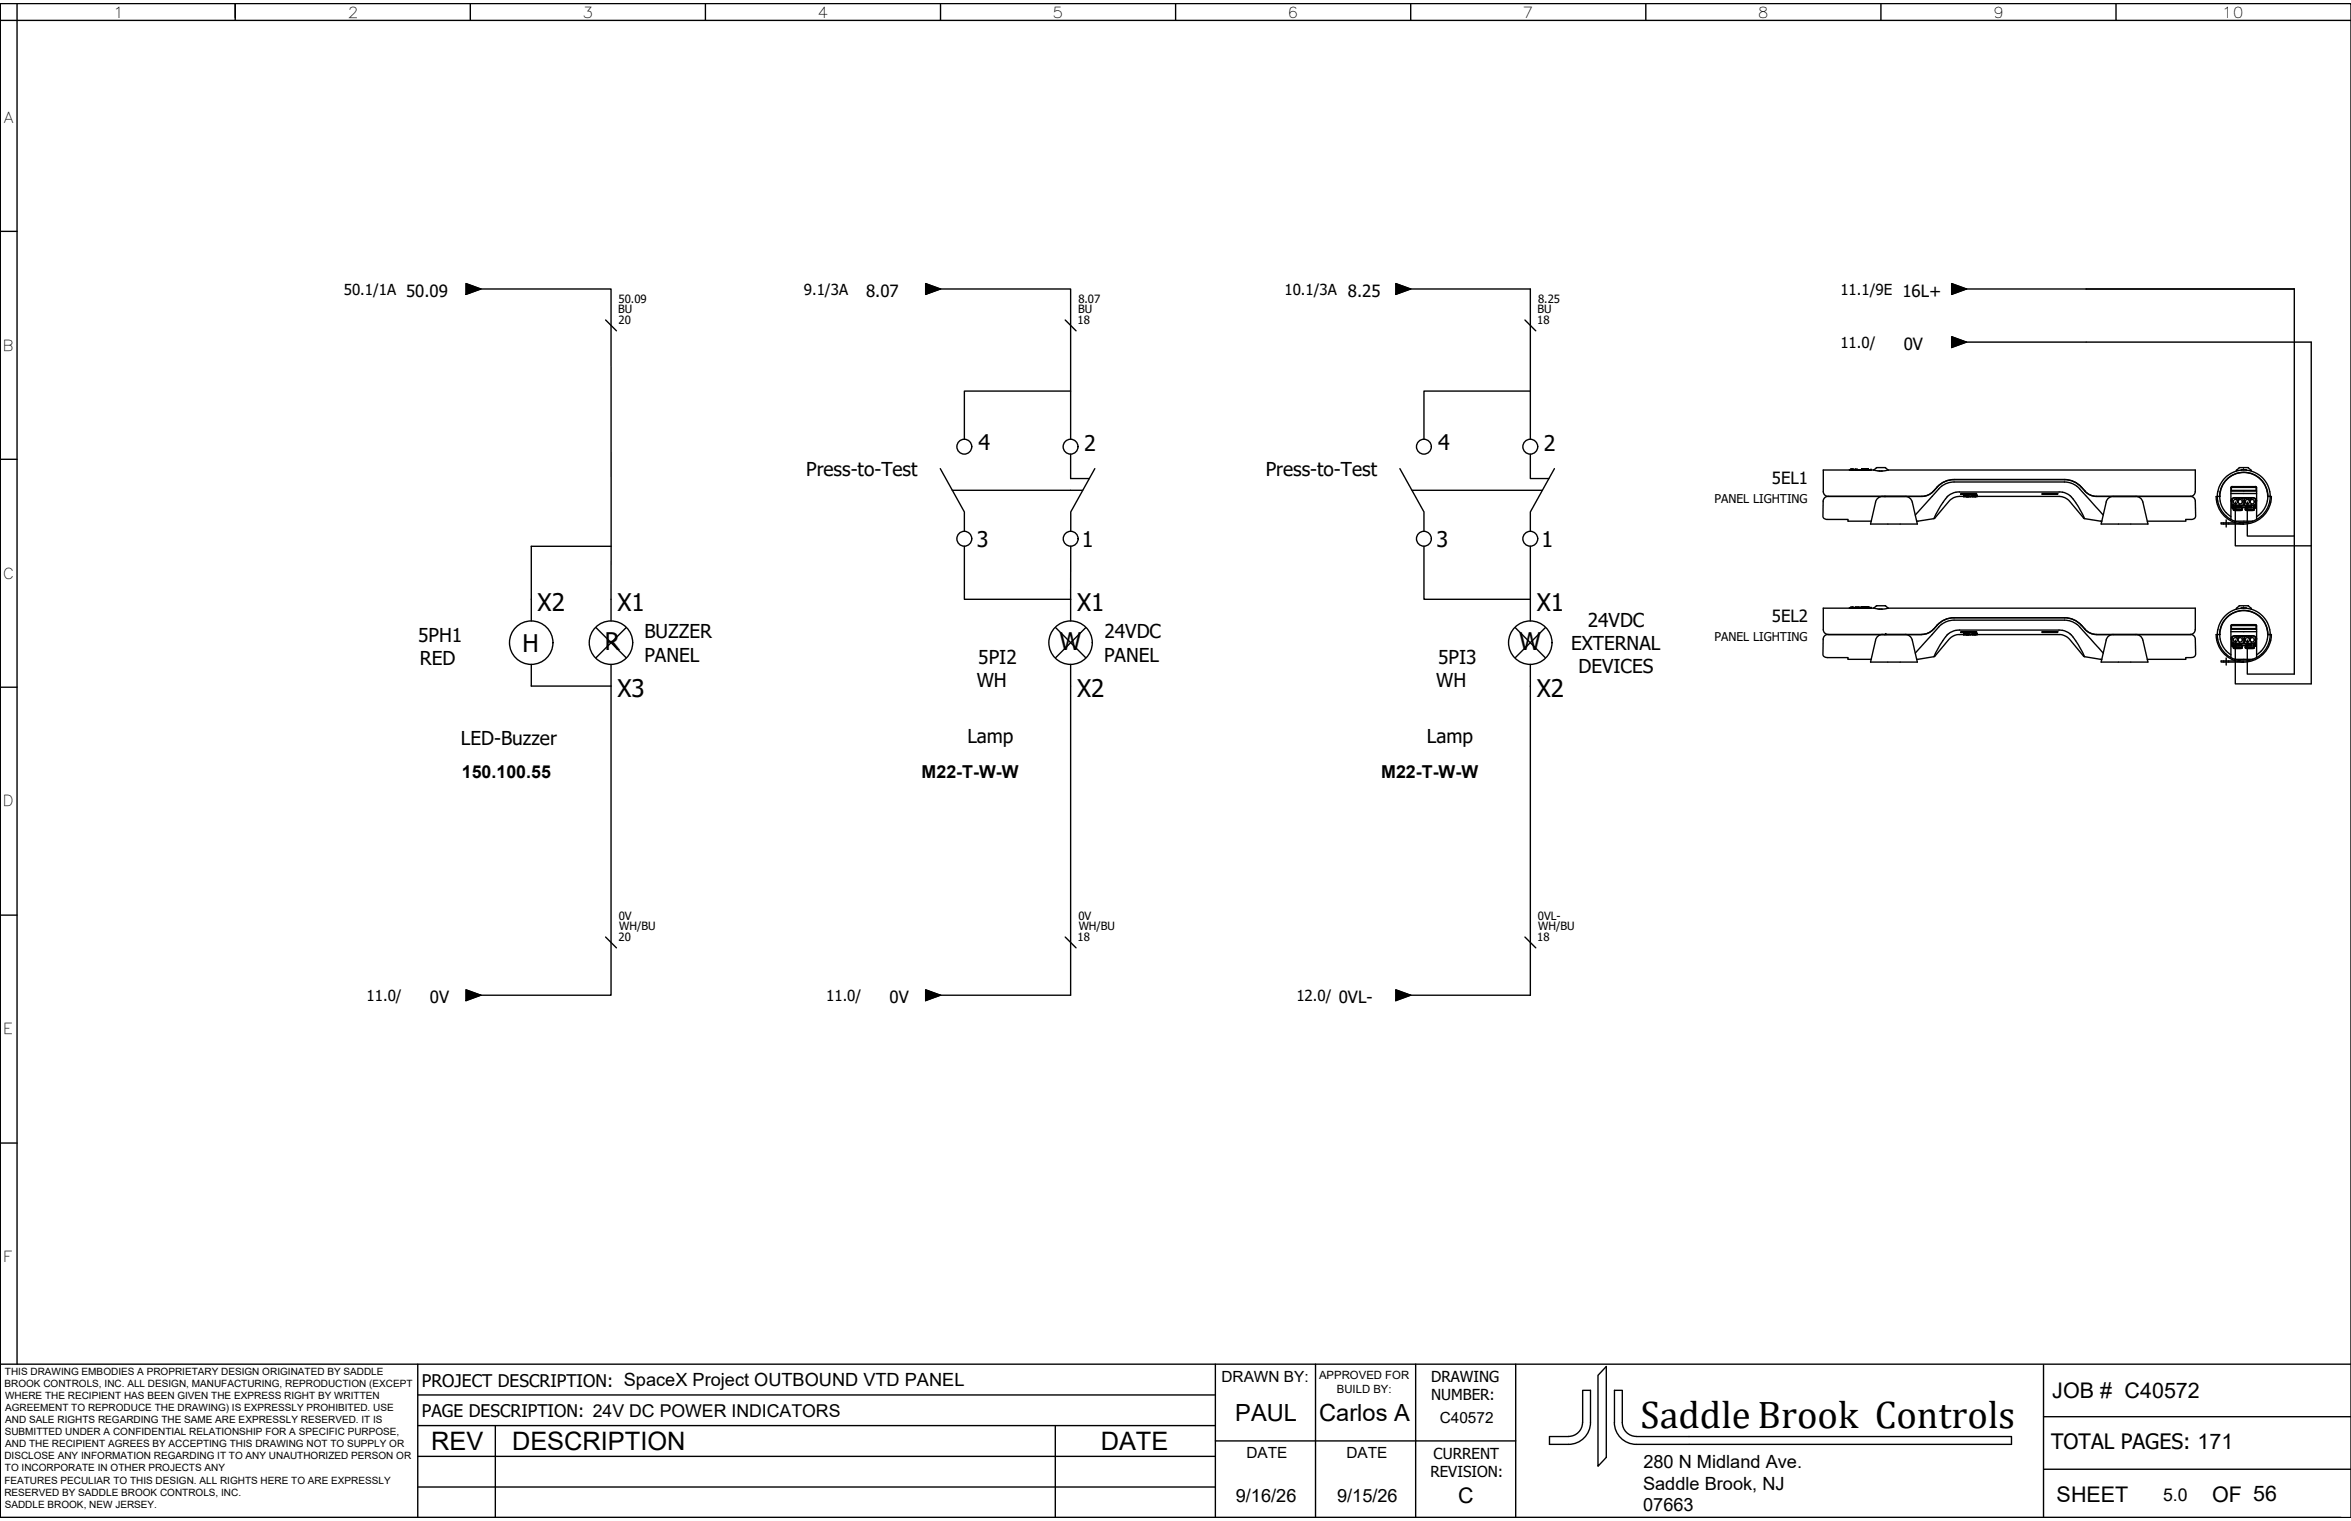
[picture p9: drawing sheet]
<svg xmlns="http://www.w3.org/2000/svg" width="432mm" height="279mm" viewBox="0 0 432 279" stroke-linecap="round" stroke-linejoin="round" font-family="sans-serif">
<defs><g id="words">
<text font-size="7.1" x="301.3" y="262.4">Saddle Brook Controls</text>
<g font-size="4.7">
<text x="79.2" y="266.3">REV</text>
<text x="94" y="266.4">DESCRIPTION</text>
<text x="202.2" y="266.3">DATE</text>
</g>
<g font-size="4.5">
<text x="98.7" y="112.2">X2</text>
<text x="113.4" y="112.2">X1</text>
<text x="197.8" y="112.2">X1</text>
<text x="282.2" y="112.2">X1</text>
<text x="96" y="119.7">H</text>
<text x="111.1" y="119.4">R</text>
<text x="194.6" y="119.4">W</text>
<text x="279" y="119.4">W</text>
<text x="113.4" y="128">X3</text>
<text x="197.8" y="128">X2</text>
<text x="282.2" y="128">X2</text>
</g>
<g font-size="4.3">
<text x="226.9" y="261.1">PAUL</text>
<text x="242.3" y="261.1">Carlos A</text>
</g>
<g font-size="4">
<text x="179.7" y="82.7">4</text>
<text x="199.1" y="82.8">2</text>
<text x="264.2" y="82.7">4</text>
<text x="283.6" y="82.8">2</text>
<text x="179.4" y="100.5">3</text>
<text x="198.7" y="100.5">1</text>
<text x="263.8" y="100.5">3</text>
<text x="283.1" y="100.5">1</text>
<text x="376.9" y="256.8">JOB # C40572</text>
<text x="377.7" y="275.9">SHEET</text>
<text x="406.3" y="275.9">OF 56</text>
</g>
<g font-size="3.9">
<text x="376.7" y="266.3">TOTAL PAGES: 171</text>
<text x="267.8" y="276.1">C</text>
</g>
<g font-size="3.5">
<text x="148.1" y="87.5">Press-to-Test</text>
<text x="232.5" y="87.5">Press-to-Test</text>
<text x="76.8" y="117.9">5PH1</text>
<text x="118.3" y="117.3">BUZZER</text>
<text x="202.8" y="117.3">24VDC</text>
<text x="288.5" y="119.4">EXTERNAL</text>
<text x="291.6" y="115.1">24VDC</text>
<text x="77.1" y="122.1">RED</text>
<text x="118.3" y="121.5">PANEL</text>
<text x="179.7" y="122">5PI2</text>
<text x="202.8" y="121.5">PANEL</text>
<text x="264.1" y="122">5PI3</text>
<text x="289.9" y="123.7">DEVICES</text>
<text x="179.4" y="126.2">WH</text>
<text x="263.8" y="126.2">WH</text>
<text x="84.6" y="136.9">LED-Buzzer</text>
<text x="177.7" y="136.5">Lamp</text>
<text x="262.1" y="136.5">Lamp</text>
</g>
<g font-size="3.3">
<text x="84.8" y="142.9">150.100.55</text>
<text x="169.3" y="142.9">M22-T-W-W</text>
<text x="253.7" y="142.9">M22-T-W-W</text>
<text x="301.8" y="269.6">280 N Midland Ave.</text>
<text x="227" y="275.9">9/16/26</text>
<text x="245.6" y="275.9">9/15/26</text>
<text x="301.8" y="273.6">Saddle Brook, NJ</text>
<text x="301.8" y="277.6">07663</text>
</g>
<g font-size="3.2">
<text x="77.5" y="254.8">PROJECT DESCRIPTION: SpaceX Project OUTBOUND VTD PANEL</text>
<text x="77.5" y="260.2">PAGE DESCRIPTION: 24V DC POWER INDICATORS</text>
<text x="397.3" y="275.7">5.0</text>
</g>
<g font-size="3.1">
<text x="159.1" y="54.5">8.07</text>
<text x="349.7" y="64.2">0V</text>
<text x="325.4" y="88.9">5EL1</text>
<text x="325.4" y="114.3">5EL2</text>
<text x="79" y="184.2">0V</text>
<text x="163.4" y="184.2">0V</text>
</g>
<g font-size="2.8">
<text x="20.8" y="3.2">1</text>
<text x="63.9" y="3.2">2</text>
<text x="107" y="3.2">3</text>
<text x="150.2" y="3.2">4</text>
<text x="193.3" y="3.2">5</text>
<text x="236.5" y="3.2">6</text>
<text x="279.7" y="3.2">7</text>
<text x="322.9" y="3.2">8</text>
<text x="366" y="3.2">9</text>
<text x="408.1" y="3.2">10</text>
<text x=".7" y="22.5">A</text>
<text x="63.1" y="54.1">50.1/1A 50.09</text>
<text x="147.6" y="54.1">9.1/3A</text>
<text x="235.9" y="54.1">10.1/3A 8.25</text>
<text x="338" y="54.1">11.1/9E 16L+</text>
<text x=".5" y="64.4">B</text>
<text x="338" y="63.9">11.0/</text>
<text x=".5" y="106.3">C</text>
<text x=".5" y="148.1">D</text>
<text x="67.3" y="183.9">11.0/</text>
<text x="151.7" y="183.9">11.0/</text>
<text x="238.1" y="183.9">12.0/ 0VL-</text>
<text x=".6" y="190">E</text>
<text x=".6" y="231.9">F</text>
<text x="224.3" y="253.8">DRAWN BY:</text>
<text x="262.8" y="253.9">DRAWING</text>
<text x="262.8" y="257.2">NUMBER:</text>
<text x="264.4" y="261.4">C40572</text>
<text x="228.9" y="267.9">DATE</text>
<text x="247.3" y="267.9">DATE</text>
<text x="263.3" y="267.9">CURRENT</text>
<text x="262.7" y="271.4">REVISION:</text>
</g>
<g font-size="2.2">
<text x="314.9" y="92.5">PANEL LIGHTING</text>
<text x="314.9" y="117.8">PANEL LIGHTING</text>
</g>
<g font-size="2.1">
<text x="113.6" y="57.6">BU</text>
<text x="113.6" y="55.6">50.09</text>
<text x="113.6" y="59.5">20</text>
<text x="197.9" y="59.5">18</text>
<text x="198" y="57.6">BU</text>
<text x="198.1" y="55.6">8.07</text>
<text x="282.3" y="59.5">18</text>
<text x="282.4" y="57.6">BU</text>
<text x="282.5" y="55.6">8.25</text>
<text x="113.6" y="172.9">20</text>
<text x="113.6" y="169">0V</text>
<text x="113.7" y="170.8">WH/BU</text>
<text x="197.9" y="172.9">18</text>
<text x="198.1" y="169">0V</text>
<text x="198.1" y="170.8">WH/BU</text>
<text x="282.3" y="172.9">18</text>
<text x="282.5" y="169">0VL-</text>
<text x="282.5" y="170.8">WH/BU</text>
<text x="242.3" y="253.3">APPROVED FOR</text>
<text x="245.5" y="255.8">BUILD BY:</text>
</g>
<g font-size="1.8">
<text x=".8" y="254.8">BROOK CONTROLS, INC. ALL DESIGN, MANUFACTURING, REPRODUCTION (EXCEPT</text>
<text x=".9" y="252.6">THIS DRAWING EMBODIES A PROPRIETARY DESIGN ORIGINATED BY SADDLE</text>
<text x=".9" y="257">WHERE THE RECIPIENT HAS BEEN GIVEN THE EXPRESS RIGHT BY WRITTEN</text>
<text x=".9" y="263.7">SUBMITTED UNDER A CONFIDENTIAL RELATIONSHIP FOR A SPECIFIC PURPOSE,</text>
<text x="1" y="259.2">AGREEMENT TO REPRODUCE THE DRAWING) IS EXPRESSLY PROHIBITED. USE</text>
<text x="1" y="261.4">AND SALE RIGHTS REGARDING THE SAME ARE EXPRESSLY RESERVED. IT IS</text>
<text x=".8" y="268.1">DISCLOSE ANY INFORMATION REGARDING IT TO ANY UNAUTHORIZED PERSON OR</text>
<text x="1" y="265.9">AND THE RECIPIENT AGREES BY ACCEPTING THIS DRAWING NOT TO SUPPLY OR</text>
<text x=".8" y="272.5">FEATURES PECULIAR TO THIS DESIGN. ALL RIGHTS HERE TO ARE EXPRESSLY</text>
<text x=".8" y="274.7">RESERVED BY SADDLE BROOK CONTROLS, INC.</text>
<text x=".9" y="270.3">TO INCORPORATE IN OTHER PROJECTS ANY</text>
<text x=".9" y="276.9">SADDLE BROOK, NEW JERSEY.</text>
</g>
</g></defs>
<!-- layer: 0 -->
<path d="M0 278.8h429.9" fill="none" stroke="#767676" stroke-width=".36"/>
<g fill="none" stroke="#000" stroke-width=".25">
<path d="M0 .7h431.8v278.1h-431.8zM0 3.7h431.8M0 .7v278.1M3.1 .7v249.9M43.2 .7v3M86.4 .7v3M129.6 .7v3M172.7 .7v3M215.9 .7v3M259.1 .7v3M302.3 .7v3M345.5 .7v3"/>
<path d="M388.6 .7v3M0 42.5h3.1M85.6 52.1l2.7 1-2.7 1zM111.2 58.8l2 2M170 52.1l2.7 1-2.7 1zM195.6 58.8l2 2M256.4 52.1l2.7 1-2.7 1zM280.1 58.8l2 2M281.1 53.1v27.6M358.5 52.1l2.7 1-2.7 1zM421.4 53.1v70.7M196.6 71.8h-19.5v8.9"/>
<path d="M281.1 71.8h-19.6v8.9M358.5 61.8l2.7 1-2.7 1zM424.5 62.8v62.8M0 84.4h3.1M172.7 86.1l4.4 7.9v3.6M174.9 90.1h24M196.6 83.4v4.5h3.5M201.1 86.1l-4.4 7.9v3.6M257.1 86.1l4.4 7.9v3.6M259.3 90.1h24M281.1 83.4v4.5h3.4M285.5 86.1l-4.4 7.9v3.6"/>
<path d="M97.6 110.1v4M97.6 100.4h14.6M109.5 115.3l5.5 5.5M112.2 110.1v4M115 115.3l-5.5 5.5M177.1 100.4v9.7h19.5v4M193.9 115.3l5.5 5.5M199.4 115.3l-5.5 5.5M261.5 100.4v9.7h19.6v4M278.3 115.3l5.5 5.5M283.8 115.3l-5.5 5.5M0 126.2h3.1"/>
<path d="M97.6 122v4h14.6v-4M196.6 122v4M281.1 122v4M0 168.1h3.1M111.2 172.1l2 2M195.6 172.1l2 2M280.1 172.1l2 2M85.6 181.8l2.7 1-2.7 1zM170 181.8l2.7 1-2.7 1zM256.4 181.8l2.7 1-2.7 1zM0 210h3.1M0 250.6h431.8"/>
<path d="M76.7 250.6v28.2M76.7 256.2h146.5M223.2 250.6v28.2M241.6 250.6v28.2M260 250.6v28.2M278.4 250.6v28.2M295 251v16.7l-1.5 1.6v-16.7zM375.3 250.8v28M76.7 273.2h146.5M76.7 267.5h146.5M76.7 261.9h146.5M91 261.9v16.9"/>
<path d="M193.8 261.9v16.9M223.2 264.7h55.2M290.7 261.3a2.57 2.57 0 0 1-2.6 2.6h-3.5M290.7 261.3v-5.9h1.4v5.9a4 4 0 0 1-4 4h-3.5v-1.4M296.5 261.3a4 4 0 0 0 4 4h68.9v-1.4h-68.9a2.61 2.61 0 0 1-2.5-2.6v-5.9h-1.5v5.9M375.3 269.9h56.5M375.3 260.2h56.5"/>
<circle cx="177.1" cy="82.1" r="1.37"/>
<circle cx="177.1" cy="99" r="1.37"/>
<circle cx="196.6" cy="82.1" r="1.37"/>
<circle cx="196.6" cy="99" r="1.37"/>
<circle cx="261.5" cy="99" r="1.37"/>
<circle cx="261.5" cy="82.1" r="1.37"/>
<circle cx="281.1" cy="99" r="1.37"/>
<circle cx="281.1" cy="82.1" r="1.37"/>
<circle cx="97.6" cy="118.1" r="4"/>
<circle cx="112.2" cy="118.1" r="4"/>
<circle cx="196.6" cy="118.1" r="4"/>
<circle cx="281.1" cy="118.1" r="4"/>
</g>
<!-- layer: DV1_Default -->
<g fill="none" stroke="#000" stroke-width=".25">
<path d="M335.7 91.2a.88 .88 0 0 0-.8 .9l-.1 2.7a.69 .69 0 0 0 .9 .6h3.7v.3h4.3M339.7 86.3h.9M339.8 86.3h.7M339.9 86.3h.1M340.1 86.3h.1M340.1 86.3h-5.2v4a.88 .88 0 0 0 .9 .9M340.2 86.3h.1M340.2 86.3h.2M340.3 86.3h.1M340.4 86.3h.1M340.5 86.3h.1M340.6 86.3h.2"/>
<path d="M340.8 86.3h.1M340.8 86.3h.3M340.8 86.3h.2M341.1 86.3h.1M341.1 86.3h-.1M341.1 86.3l.2 .1zM341.6 86.3l-.2 .1 1.7-.1M341.6 86.3h-.5M341.7 86.3h-.2M341.7 86.3h.1M341.7 86.3h.2M342 86.3h.1"/>
<path d="M342.1 86.4h.1M342.1 86.3h.1M342.1 86.3l-.1 .1M342.2 86.4h.1M342.2 86.3h.1M342.3 86.3h.1M342.3 86.4h.1M342.3 86.3h-.6M342.5 86.3h.1M342.5 86.3l-.2 .1M342.5 86.3h.9M342.5 86.3l-.5 .1"/>
<path d="M342.6 86.3h.1M342.6 86.4h.5M342.6 86.4h.1M342.6 86.3v.1M342.7 86.4h.1M342.7 86.3h.1M342.8 86.4h.1M342.8 86.3h.1M342.9 86.4h.1M342.9 86.3h.1M343 86.4h.1M343 86.3h.1"/>
<path d="M343.1 86.3v.1M343.1 86.3h.1M343.1 86.4h.1M343.4 86.3l-.2 .1 .4-.1M343.5 86.3h.1M343.6 86.3h.1M343.6 86.3l1.9 .2M345.5 86.5l1.3-.2h56.4v4a.88 .88 0 0 1-.9 .9M345.8 91.2a1.3 1.3 0 0 0-1.3 1l-.9 4.1h8.5l-.9-4.1a1.35 1.35 0 0 0-1.3-1M346.1 91.2h.1M346.2 85.9h.1M346.2 85.9h-1.5l-.6 .5"/>
<path d="M346.3 85.9l.5 .5M346.4 91.2h.1M351.8 94.6l3.8-4.3a4.3 4.3 0 0 1 4.3-1.8h18.3a4.3 4.3 0 0 1 4.2 1.8l3.9 4.3M355.1 90.2a2.87 2.87 0 0 1-2.1 1h-17.3M355.8 89.5a4.2 4.2 0 0 1 3.1-1.4h20.3a4.2 4.2 0 0 1 3.1 1.4M355.8 89.5l-.7 .7M356.8 92.3l-1.6 2.9M357.6 91.3a3 3 0 0 1 2.3-.9h18.3a3.1 3.1 0 0 1 2.3 .9M357.6 91.3l-.8 1M360.2 90.7h2.8v.1h-2.8zM360.7 91.2a3.1 3.1 0 0 0-2.6 .7l-2.8 3.3-3.3 .5M361.2 91.2h.1"/>
<path d="M361.4 91.2h.1M361.5 91.2h-.3M361.6 91l-.7 .1 .7 .1-.6-.1M361.6 91.2h-.1M361.6 91.2h.1M361.9 91.2h-.3M361.9 91.2h.5M361.9 91.2h.1M362.1 91.1l.2-.1 .8-.1-1 .2 .7 .1M362.2 91.2h-1.5l.9-.3-.9 .2v.1h.4M362.3 91.2h.4M362.4 91.2h.1"/>
<path d="M362.4 91.2h15.8a2.55 2.55 0 0 1 1.9 .9l2.6 3.1M362.4 91.2h.5M362.7 91.1h.2h-.5M362.8 91.2h.1M362.8 91.2h-.1M362.9 91.1l.2 .1h-.3M362.9 91.1v.1M363.1 91l-.7 .1M375.1 90.7h2.8v.1h-2.9zM380.5 91.3l.7 1M381.2 92.3l1.7 2.9M382.3 89.5l.7 .7"/>
<path d="M382.7 95.2l3.3 .5M382.9 90.2a2.87 2.87 0 0 0 2.2 1M385.1 91.2h17.2M388.1 91.2a1.3 1.3 0 0 0-1.3 1l-.9 4.1h8.6l-.9-4.1a1.35 1.35 0 0 0-1.3-1M402.3 91.2a.88 .88 0 0 1 .9 .9l.1 2.7a.7 .7 0 0 1-.9 .6h-.9v.3h-7.1M334.9 117.4l-.1 2.8a.72 .72 0 0 0 .9 .6h3.7v.3h4.3M335.7 116.6h17.3M339.7 111.7h.9M339.8 111.7h.6M339.9 111.7h.1M340.1 111.7h.1M340.1 111.7h-5.2v4a.88 .88 0 0 0 .9 .8 .88 .88 0 0 0-.9 .9"/>
<path d="M340.2 111.7h.1M340.2 111.7h.2M340.3 111.7h.1M340.4 111.7h.2M340.4 111.7h.1M340.6 111.7h.2M340.8 111.7h.1M340.8 111.7h.3M341 111.7h.1M341 111.7h-.2M341.1 111.7h.1M341.1 111.7h-.1"/>
<path d="M341.1 111.7h.2h-.2M341.1 111.7h.2M341.3 111.7h.1M341.4 111.7h.1M341.4 111.7h1.7M341.6 111.7h.1M341.6 111.7h-.2M341.6 111.7h-.3M341.7 111.7h-.2M341.7 111.7h.1M341.7 111.7h.2h-.2M341.9 111.7h.1"/>
<path d="M341.9 111.7h.4M342 111.7h.1M342.1 111.7h.1M342.2 111.7h.1M342.3 111.7h.1M342.3 111.7h.2zM342.5 111.7h.1M342.5 111.7h.7M342.6 111.7h.1M342.7 111.7h.1M342.8 111.7h.1M342.9 111.7h.1"/>
<path d="M343 111.7h.1M343.1 111.7h.1M343.2 111.7h.2zM343.2 111.7h.1M343.2 111.7h.4M343.4 111.7h.1M343.4 111.7h-.1M343.5 111.7h.1M343.6 111.7h.1M343.6 111.7h.5M344.1 111.7l.8 .2M344.5 117.6l-.9 4h8.5l-.9-4"/>
<path d="M344.9 111.9h.2M345.1 111.9h.4M345.5 111.9l1.3-.2h56.4v4a.88 .88 0 0 1-.9 .8 .88 .88 0 0 1 .9 .9M345.8 116.5a1.32 1.32 0 0 0-1.3 1.1M346.2 111.3l.6 .4M346.2 111.3h-1.5l-.6 .4M346.4 116.6h.1M349.9 116.5a1.32 1.32 0 0 1 1.3 1.1M355.1 115.6a2.87 2.87 0 0 1-2.1 .9M355.8 114.9a4.2 4.2 0 0 1 3.1-1.4h20.3a4.2 4.2 0 0 1 3.1 1.4M355.8 114.9l-.7 .7M356.1 115.1l-4.3 4.9"/>
<path d="M356.1 115.1a4.2 4.2 0 0 1 3.8-1.2h18.3a4.2 4.2 0 0 1 3.7 1.2M356.8 117.7l-1.6 2.9M357.9 116.4l-1.1 1.3M357.9 116.4l1-.5 1-.2h18.3l1 .2 1 .5M360.2 116h2.8v.2h-2.8zM360.7 116.5l.9-.2-.9 .2 .9 .1M360.7 116.6a2.95 2.95 0 0 0-2.6 .7l-2.9 3.3M361.1 116.6h-.4M361.2 116.6h.1M361.4 116.6h.1M361.5 116.6h-.3M361.6 116.4l-.7 .1 .7 .1-.6-.1"/>
<path d="M361.6 116.6h.1M361.6 116.6h.6M361.6 116.6h-.1M361.9 116.6h-.3M361.9 116.6h.5M361.9 116.6h.1M362.1 116.5l.2-.1 .8-.1-1 .2 .7 .1M362.4 116.6h.1M362.4 116.5l.7 .1zM362.8 116.6h-.5M362.8 116.6h-.1M362.8 116.6h15.4a2.63 2.63 0 0 1 1.9 .9l2.6 3"/>
<path d="M362.8 116.6h.1M363.1 116.6h.1M363.1 116.4l-.7 .1h.5l-.2-.1M375.1 116h2.8v.2h-2.9zM380.2 116.4l.5 .6M380.7 117l.5 .7M381.2 117.7l1.7 2.9M382 115.1l4.3 4.9M382.3 114.9l.7 .7M382.9 115.6a2.87 2.87 0 0 0 2.2 1M382.9 115.6a2.87 2.87 0 0 0 2.2 .9M385.1 116.6h17.2"/>
<path d="M386.8 117.6l-.9 4h8.6l-.9-4M388.1 116.5a1.32 1.32 0 0 0-1.3 1.1M392.3 116.5a1.32 1.32 0 0 1 1.3 1.1M403.2 117.4l.1 2.8a.73 .73 0 0 1-.9 .6h-.9v.3h-7.1M355.2 120.6l-3.2 .5M382.7 120.5l.1 .1M382.9 120.6l3.1 .5"/>
</g>
<!-- layer: DV3_Default -->
<g fill="none" stroke="#000" stroke-width=".25">
<path d="M407.3 90.3a4.9 4.9 0 0 0 2.4 5.1M407.4 90.3a4.8 4.8 0 0 1 4.7-4 4.8 4.8 0 0 1 4.8 4M407.7 91.2h-.7a5.1 5.1 0 0 0 5.1 5.1 5.1 5.1 0 0 0 5.1-5.1h-.7M407.8 90.3l-.1 .9M407.8 90.3a4.4 4.4 0 0 1 4.3-3.5 4.4 4.4 0 0 1 4.4 3.5M408.4 96.1v.2M408.9 95.5v1.3M409.3 96.1v.2M409.7 95.4l.7 .3M409.7 92.1a.65 .65 0 0 1 .7-.7h3.4a.65 .65 0 0 1 .7 .7M409.7 90.2h4.8M409.7 90.7h4.8"/>
<path d="M409.8 89.4v.7h4.6v-.7M409.9 89.5l-.1 .2M409.9 91.7v1.6h.3v.3M409.9 93.1h.1M409.9 91.9v.9M409.9 92.8h.1M409.9 92.8l.2 .4M409.9 91.6v.3M410 89.4l-.3 .2v5.8M410 89.4h4.3M410.2 93.1h.1M410.2 92.9h.7l-.2 .2"/>
<path d="M410.2 92.8h.7v.3M410.2 92.8h.1M410.2 92.8v.5h-.1M410.2 92.9l.2 .3-.1 .1-.1-.1zM410.2 93.2l.2 .1M410.2 93.5l.3 .1M410.2 93.5l.1 .2 .2 .1h1.2l.1-.3M410.3 93.3h1.4M410.3 93.3l-.1 .2M410.4 95.7l1.7 .3 1.7-.3M410.4 95.7h3.4M410.5 93.6h1"/>
<path d="M410.6 96.1h-2.7v.2h4.2M410.7 92.8h.1M410.7 91.5h.6v.2l-.3 .2-.3-.2zM410.8 86.4v.1M410.8 86.3l-.1 .1M410.8 93.1l-.1 .2M411.1 93.1l.2 .2M411.3 85.9l-.5 .5M411.3 92.8h.1M411.3 85.9h.1M411.4 85.9h1.5M411.6 91.5a.49 .49 0 0 1 .4 .5v.8h-2.1"/>
<path d="M411.6 93.2h.1M411.6 92.9h-.5l.2 .4h-.6v-.2M411.6 93v-.2h-.5v.3M411.6 93.2l.1 .1M411.6 86.3h1M411.6 86.3v.1M411.7 93.3l.1 .2M411.7 93.1l-.1-.1h-.2l.2 .1M411.7 93.2v.1M411.8 93.5l-.4 .1M411.8 93.6v-.4h.6v.4M412 96.3h.1"/>
<path d="M412 92.8h.2M412.1 86.3h.1M412.2 92.8h.1M412.2 92.8h2.1M412.4 93.5l.3 .1M412.4 93.5l.2 .3h1.1l.3-.1v-.2l-.4 .1M412.5 93.2v.1M412.5 93.1l-.7 .1M412.5 93.3h1.4M412.5 93.3l-.1 .2M412.6 93.3h.1M412.6 86.3v.1"/>
<path d="M412.6 93.2l-.1 .1M412.6 93.2h.1M412.6 92.9h.5l-.2 .2M412.6 92.8v.2M412.6 93.1l.2-.1h-.2l-.1 .2M412.7 91.5a.45 .45 0 0 0-.5 .5v.8M412.8 93.6h.9M412.9 92.8h.1M412.9 85.9l.6 .5M412.9 91.5h.6v.2l-.3 .2-.3-.2zM413 93.1l-.1 .2M413.1 92.8v.3"/>
<path d="M413.3 92.8v.3M413.3 93.1l.2 .2M413.5 86.4v.1M413.5 92.8h.1M413.8 91.5l.3 .1 .2 .3M413.8 91.5h-3.4l-.3 .1-.2 .3M413.9 93.3l.1 .2M414 92.9l-.2 .3 .1 .1M414 92.8h.1M414 92.9h-.7l.2 .4h-.6v-.2M414 92.9v.3l-.1 .1M414 92.8v.1"/>
<path d="M414 93.1h.1M414.1 92.8v.5M414.2 89.4l.3 .2v5.8l-.7 .3M414.3 93.1l-.2 .1M414.3 92.8h.1M414.3 91.9v.9M414.3 91.6v.3M414.3 92.8v.3M414.3 93.1h.1M414.3 91.7v1.6h-.3v.3M414.4 89.5h-4.5l.2-.1h4.1l.2 .2M416.5 90.3v.9"/>
<path d="M416.5 91.2a4.4 4.4 0 0 0-6.5-3.9 4.4 4.4 0 0 0-.3 7.6M416.5 91.2a4.4 4.4 0 0 1-2 3.7M416.9 90.3a4.9 4.9 0 0 1-2.4 5.1M407 116.6h.7M407 116.6a5.1 5.1 0 0 0 5.1 5 5.1 5.1 0 0 0 5.1-5M407.3 115.7a4.9 4.9 0 0 0 2.4 5.1M407.4 115.7a4.8 4.8 0 0 1 7.5-3.1 4.8 4.8 0 0 1-.4 8.2M407.8 115.7l-.1 .9M407.8 115.7a4.4 4.4 0 0 1 4.8-3.6 4.4 4.4 0 0 1 3.9 4.5M408.9 119.5l.8 .8M408.9 119.5a4.4 4.4 0 0 1 .4-6.4 4.4 4.4 0 0 1 6.4 .9 4.4 4.4 0 0 1-1.2 6.3M409.7 117.4a.65 .65 0 0 1 .7-.6h3.4a.65 .65 0 0 1 .7 .6"/>
<path d="M409.7 115.6h4.8M409.7 116h4.8M409.8 114.8v.7h4.6v-.7M409.9 114.9l-.1 .2M409.9 117.1v1.6h.3v.3M409.9 118.5h.1M409.9 117.3v.9M409.9 118.2h.1M409.9 118.2l.2 .4M409.9 117v.3M410 114.7l-.3 .3v5.8M410 114.7l4.4 .1 .1 6"/>
<path d="M410.1 118.6h.1M410.2 118.5h.1M410.2 118.3h.7l-.2 .2M410.2 118.2h.7v.3l-.2 .2M410.2 118.2h.1M410.2 118.3v.3M410.2 118.6l.1 .1M410.2 118.2v.4M410.2 118.3l.2 .2-.1 .2M410.2 118.5l.1 .2-.1 .3M410.2 118.9h.1a2.03 2.03 0 0 0 1.5 0M410.2 119l.3 .1h1.2l.1-.1"/>
<path d="M410.7 118.2h.1M410.7 116.9h.6v.1l-.3 .3zM410.8 111.8v.1M410.8 111.7l-.1 .1M411.3 118.2h.1M411.3 111.3l-.5 .4M411.4 111.3h1.5l.6 .4v.2M411.6 116.8a.49 .49 0 0 1 .4 .6v.8h-2.1M411.6 118.5h.1M411.6 118.3l-.2 .1 .2 .1M411.6 118.3h-.5l.2 .4h-.6v-.2M411.6 118.5l.1 .2h-1.4"/>
<path d="M411.6 111.7h1M411.6 111.7h.1M411.7 118.5l-.1-.3h-.5l.2 .5M411.8 119v-.4h.6v.4M412 118.1h.2M412.1 111.7h.1M412.2 118.2h.1M412.2 118.2h2.1M412.4 118.9a2.03 2.03 0 0 0 1.5 0h.1M412.4 119l.4 .1h1.1l.1-.1M412.5 118.5h-.7l-.2 .2 .2 .3M412.5 118.7l-.1 .3"/>
<path d="M412.6 118.7h.1M412.6 111.7h.1M412.6 118.5l-.1 .2h1.4M412.6 118.5h.1M412.6 118.3l.2 .1-.2 .1M412.6 118.3h.5l-.2 .2M412.6 118.2l-.1 .4M412.7 116.8a.46 .46 0 0 0-.5 .6v.8M412.9 118.2h.1M412.9 116.9h.6v.1l-.3 .3zM413.1 118.2l-.2 .5M413.3 118.2l.2 .5"/>
<path d="M413.5 118.2h.1M413.8 116.8l.3 .2 .2 .3M413.8 116.8h-3.4l-.3 .1-.2 .4M413.9 118.7l.1 .3M414 118.3l-.2 .2 .1 .2M414 118.2h.1M414 118.3h-.7l.2 .4h-.6v-.2M414 118.3l-.1 .4M414 118.2v.1M414 118.5h.1M414.1 118.2v.5M414.3 118.5l-.2 .1"/>
<path d="M414.3 118.2h.1M414.3 117.3v.9M414.3 117v.3M414.3 118.2v.3M414.3 118.5h.1M414.3 117.1v1.6h-.3v.3M414.4 114.9h-4.5l.2-.1h4.1l.2 .1M416.5 116.6h.7M408.4 121.4v.2M408.9 120.9v1.3M409.3 121.4v.2M409.7 120.8l.7 .3"/>
<path d="M410.4 121.1h3.4l-1.7 .3zM410.6 121.4h-2.7v.2h4.2M412 121.6h.1M414.5 120.8l-.7 .3"/>
<circle cx="410.6" cy="92.2" r=".4"/>
<circle cx="411.4" cy="92.1" r=".39"/>
<circle cx="412.8" cy="92.2" r=".4"/>
<circle cx="413.7" cy="92.2" r=".4"/>
<circle cx="410.6" cy="117.5" r=".4"/>
<circle cx="411.4" cy="117.5" r=".39"/>
<circle cx="412.8" cy="117.5" r=".4"/>
<circle cx="413.7" cy="117.5" r=".4"/>
</g>
<!-- layer: WIRES -->
<g fill="none" stroke="#000" stroke-width=".25">
<path d="M88.3 53.1h23.9v57M172.7 53.1h23.9v27.6M259.1 53.1h22M361.2 53.1h60.2M361.2 62.8h63.3M410.5 92.2v8.1h14M412.8 92.2v6.3h8.6M97.6 100.4v9.7M196.7 100.4l-.1 9.7M281.1 100.4v9.7M410.5 117.6v8h14M412.8 117.6v6.2h8.6"/>
<path d="M112.2 126v56.8h-23.9M196.6 126v56.8h-23.9M281.1 126v56.8h-22"/>
</g>
<!-- layer: 0 -->
<path d="M85.6 52.1l2.7 1-2.7 1zM170 52.1l2.7 1-2.7 1zM256.4 52.1l2.7 1-2.7 1zM358.5 52.1l2.7 1-2.7 1zM358.5 61.8l2.7 1-2.7 1zM85.6 181.8l2.7 1-2.7 1zM170 181.8l2.7 1-2.7 1zM256.4 181.8l2.7 1-2.7 1z" fill="#000" stroke="#000" stroke-width=".18"/>
<use href="#words"/>
</svg>
